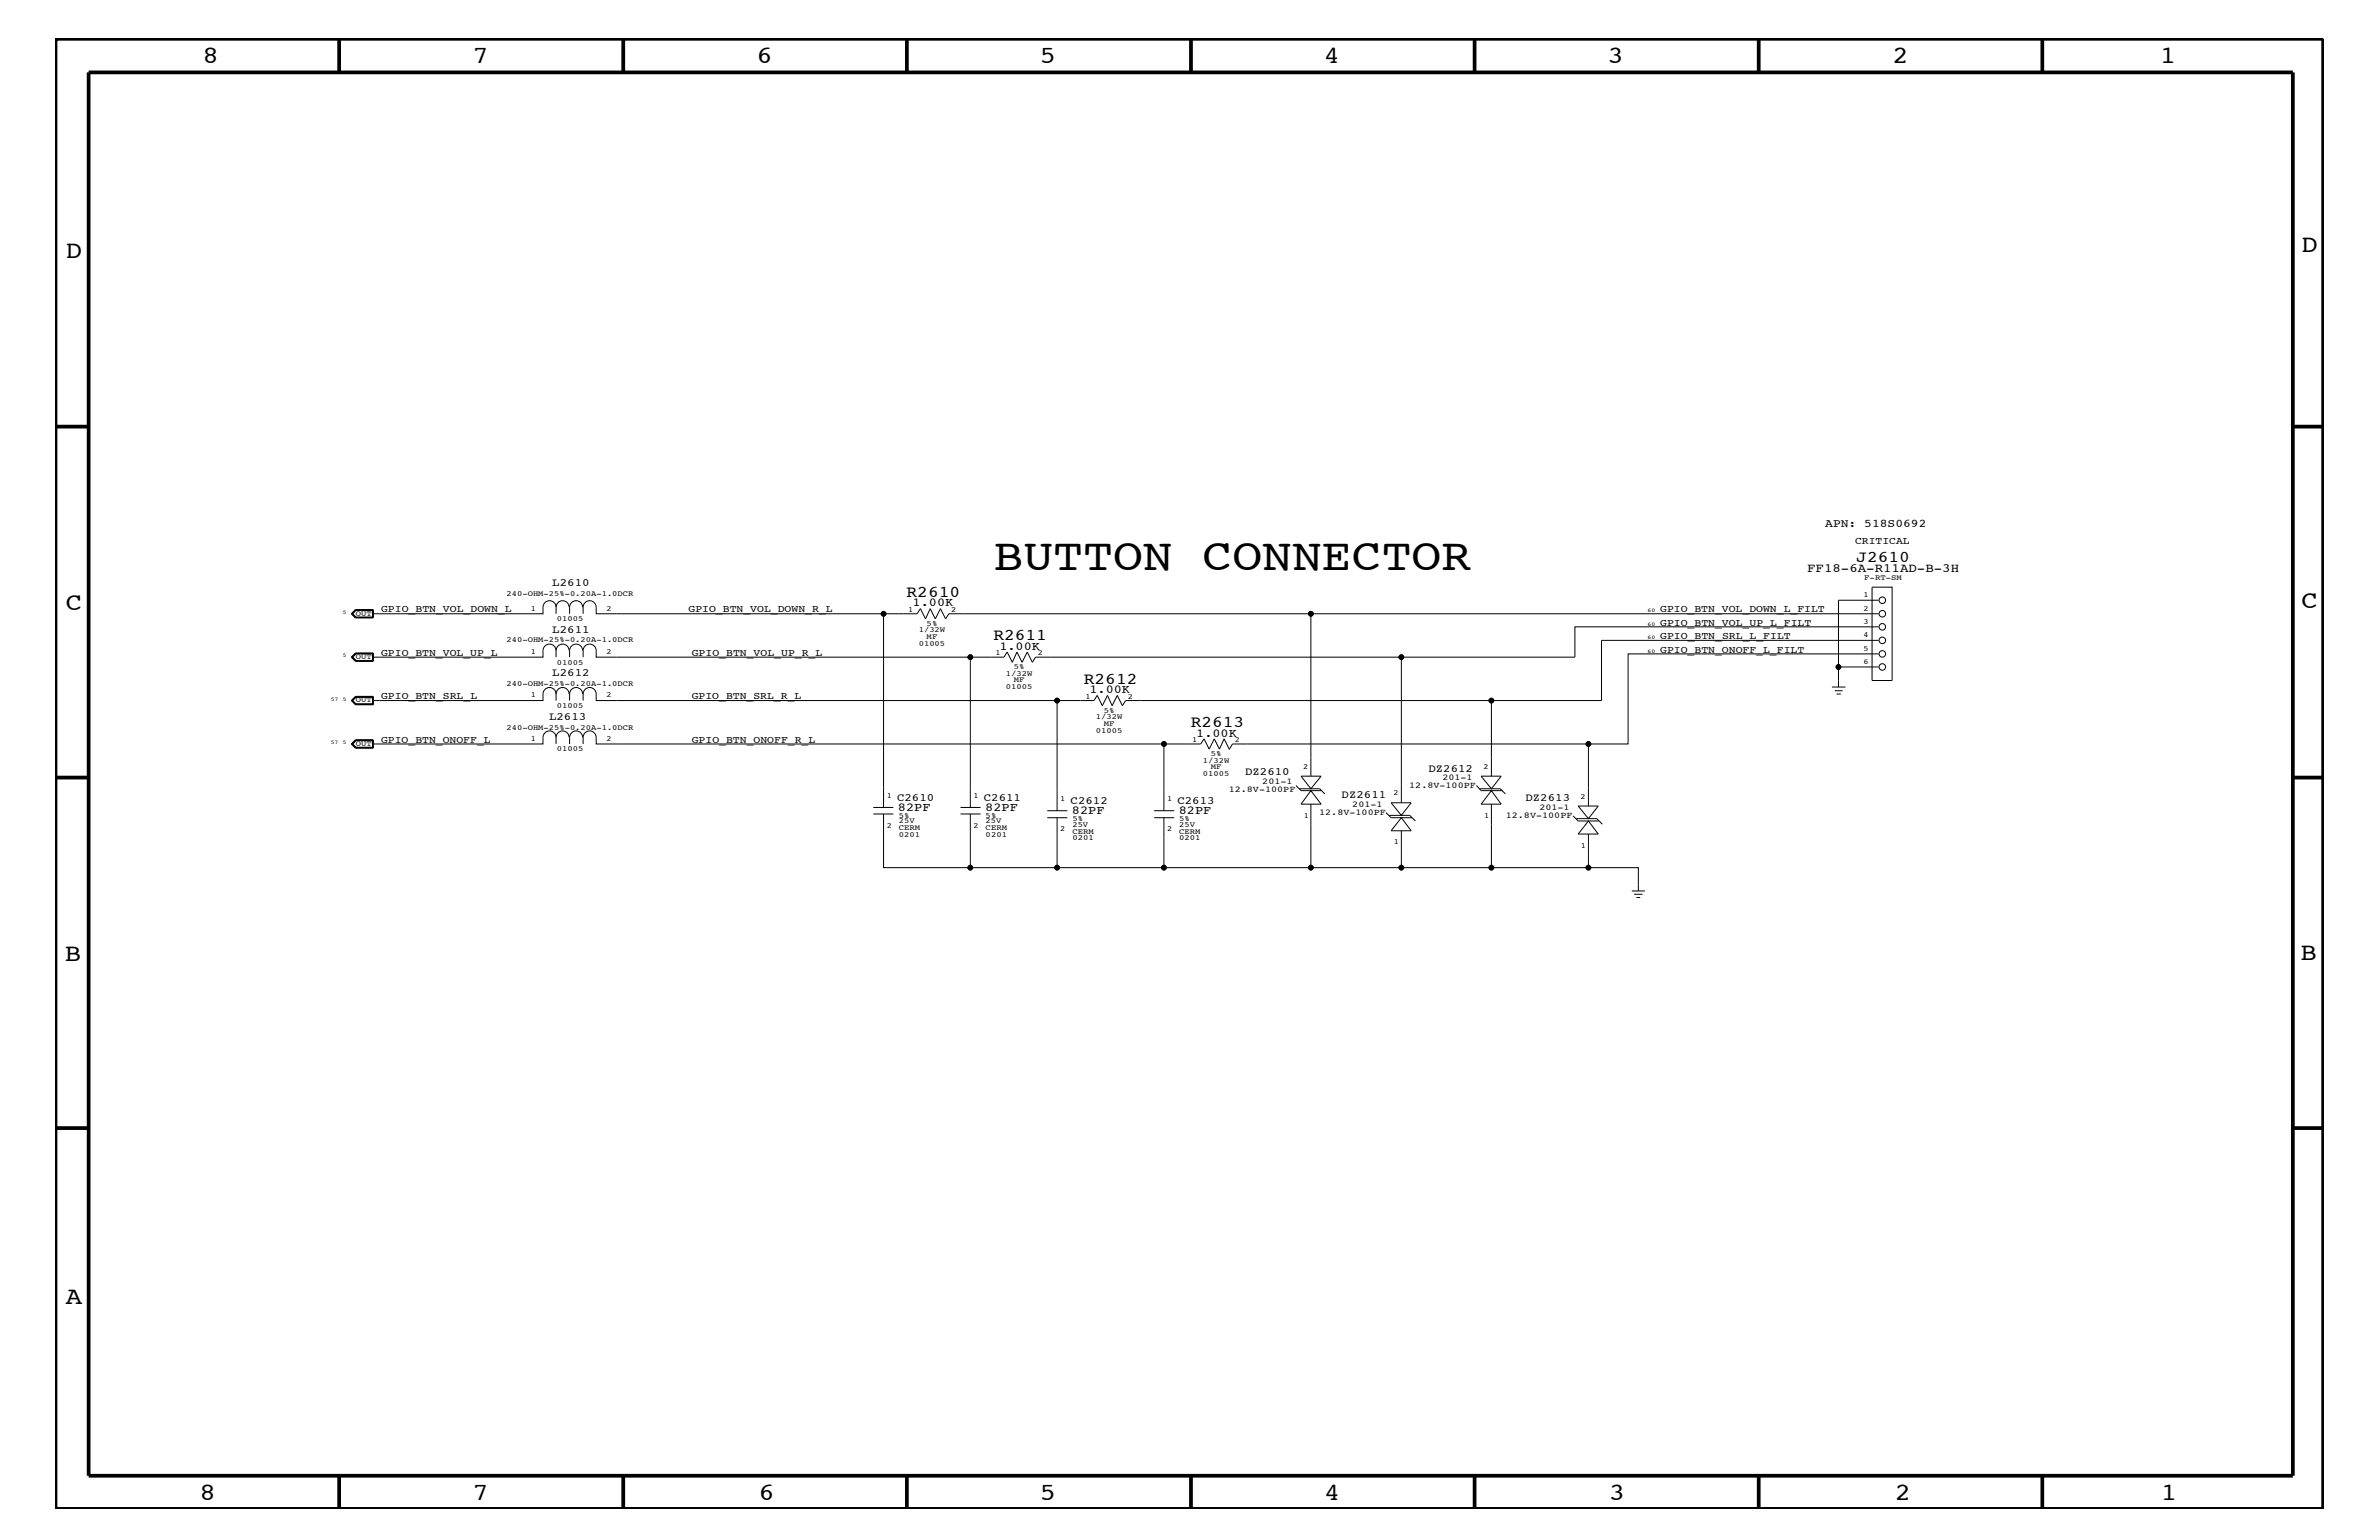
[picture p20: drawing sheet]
<svg xmlns="http://www.w3.org/2000/svg" width="432mm" height="279mm" viewBox="0 0 432 279" stroke-linecap="round" stroke-linejoin="round" font-family="sans-serif">
<defs><g id="words">
<text font-size="8.2" x="180.3" y="103.5">BUTTON CONNECTOR</text>
<g font-size="4.5">
<text x="36.7" y="11.5">8</text>
<text x="85.8" y="11.5">7</text>
<text x="137.3" y="11.5">6</text>
<text x="188.7" y="11.5">5</text>
<text x="240.3" y="11.5">4</text>
<text x="291.8" y="11.5">3</text>
<text x="343.5" y="11.5">2</text>
<text x="392" y="11.5">1</text>
<text x="11.9" y="46.8">D</text>
<text x="417.8" y="45.7">D</text>
<text x="11.9" y="110.6">C</text>
<text x="417.7" y="110.4">C</text>
<text x="11.8" y="174.3">B</text>
<text x="417.6" y="174.2">B</text>
<text x="11.9" y="236.7">A</text>
<text x="36.2" y="272.1">8</text>
<text x="85.8" y="272.1">7</text>
<text x="137.7" y="272.1">6</text>
<text x="188.7" y="272.1">5</text>
<text x="240.4" y="272.1">4</text>
<text x="292" y="272.1">3</text>
<text x="343.9" y="272.1">2</text>
<text x="392.2" y="272.1">1</text>
</g>
<g font-size="3">
<text x="336.9" y="102.1">J2610</text>
<text x="164.5" y="108.3">R2610</text>
<text x="180.3" y="116.2">R2611</text>
<text x="196.7" y="124.1">R2612</text>
<text x="216.1" y="131.9">R2613</text>
</g>
<text font-size="2.3" x="328" y="103.8">FF18-6A-R11AD-B-3H</text>
<g font-size="2.2">
<text x="165.7" y="110">1.00K</text>
<text x="181.4" y="117.9">1.00K</text>
<text x="197.7" y="125.8">1.00K</text>
<text x="217.1" y="133.6">1.00K</text>
<text x="163" y="147.1">82PF</text>
<text x="178.8" y="147.1">82PF</text>
<text x="194.6" y="147.7">82PF</text>
<text x="214" y="147.7">82PF</text>
</g>
<text font-size="2.1" x="331.3" y="95.6">APN: 518S0692</text>
<g font-size="2">
<text x="100.2" y="106.4">L2610</text>
<text x="100.2" y="114.8">L2611</text>
<text x="100.2" y="122.7">L2612</text>
<text x="99.7" y="130.7">L2613</text>
<text x="226" y="140.6">DZ2610</text>
<text x="259.3" y="140">DZ2612</text>
<text x="162.8" y="145.3">C2610</text>
<text x="178.6" y="145.3">C2611</text>
<text x="194.3" y="145.9">C2612</text>
<text x="213.7" y="145.9">C2613</text>
<text x="243.5" y="144.8">DZ2611</text>
<text x="276.9" y="145.4">DZ2613</text>
</g>
<g font-size="1.9">
<text x="336.7" y="98.7">CRITICAL</text>
<text x="69.2" y="111.1">GPIO_BTN_VOL_DOWN_L</text>
<text x="125" y="111.1">GPIO_BTN_VOL_DOWN_R_L</text>
<text x="301.3" y="111.1">GPIO_BTN_VOL_DOWN_L_FILT</text>
<text x="301.3" y="113.6">GPIO_BTN_VOL_UP_L_FILT</text>
<text x="69.2" y="119">GPIO_BTN_VOL_UP_L</text>
<text x="125.6" y="119">GPIO_BTN_VOL_UP_R_L</text>
<text x="301.3" y="118.4">GPIO_BTN_ONOFF_L_FILT</text>
<text x="301.3" y="115.9">GPIO_BTN_SRL_L_FILT</text>
<text x="69.2" y="126.9">GPIO_BTN_SRL_L</text>
<text x="125.6" y="126.9">GPIO_BTN_SRL_R_L</text>
<text x="69.2" y="134.7">GPIO_BTN_ONOFF_L</text>
<text x="125.6" y="134.7">GPIO_BTN_ONOFF_R_L</text>
</g>
<g font-size="1.6">
<text x="223" y="143.6">12.8V-100PF</text>
<text x="229.1" y="142.2">201-1</text>
<text x="255.8" y="143">12.8V-100PF</text>
<text x="261.8" y="141.5">201-1</text>
<text x="239.4" y="147.9">12.8V-100PF</text>
<text x="245.5" y="146.4">201-1</text>
<text x="273.3" y="148.4">12.8V-100PF</text>
<text x="279.4" y="147">201-1</text>
</g>
<g font-size="1.4">
<text x="338.4" y="105.2">F-RT-SM</text>
<text x="64.6" y="111.7">OUT</text>
<text x="91.9" y="108.1">240-OHM-25%-0.20A-1.0DCR</text>
<text x="96.4" y="110.8">1</text>
<text x="101" y="112.7">01005</text>
<text x="110.1" y="110.8">2</text>
<text x="164.8" y="111">1</text>
<text x="168.2" y="113.6">5%</text>
<text x="172.6" y="111">2</text>
<text x="338.2" y="108.3">1</text>
<text x="338.2" y="110.8">2</text>
<text x="338.2" y="113.1">3</text>
<text x="64.6" y="119.6">OUT</text>
<text x="91.9" y="116.5">240-OHM-25%-0.20A-1.0DCR</text>
<text x="96.4" y="118.6">1</text>
<text x="110.1" y="118.6">2</text>
<text x="166.8" y="117.2">01005</text>
<text x="166.8" y="114.8">1/32W</text>
<text x="168.2" y="115.9">MF</text>
<text x="180.7" y="118.9">1</text>
<text x="188.4" y="118.9">2</text>
<text x="338.2" y="115.6">4</text>
<text x="338.2" y="118.1">5</text>
<text x="91.9" y="124.4">240-OHM-25%-0.20A-1.0DCR</text>
<text x="101" y="120.6">01005</text>
<text x="182.6" y="125.1">01005</text>
<text x="182.6" y="122.6">1/32W</text>
<text x="184" y="121.4">5%</text>
<text x="184" y="123.8">MF</text>
<text x="338.2" y="120.4">6</text>
<text x="64.6" y="127.5">OUT</text>
<text x="96.4" y="126.5">1</text>
<text x="101" y="128.5">01005</text>
<text x="110.1" y="126.5">2</text>
<text x="197" y="126.8">1</text>
<text x="198.9" y="130.5">1/32W</text>
<text x="200.4" y="129.3">5%</text>
<text x="200.4" y="131.7">MF</text>
<text x="204.7" y="126.8">2</text>
<text x="64.6" y="135.3">OUT</text>
<text x="91.9" y="132.4">240-OHM-25%-0.20A-1.0DCR</text>
<text x="96.4" y="134.4">1</text>
<text x="101" y="136.3">01005</text>
<text x="110.1" y="134.4">2</text>
<text x="198.9" y="133">01005</text>
<text x="216.4" y="134.6">1</text>
<text x="219.8" y="137.2">5%</text>
<text x="224.1" y="134.6">2</text>
<text x="218.3" y="140.8">01005</text>
<text x="218.3" y="138.4">1/32W</text>
<text x="219.8" y="139.6">MF</text>
<text x="236.6" y="139.5">2</text>
<text x="269.2" y="139.5">2</text>
<text x="161" y="144.7">1</text>
<text x="163.2" y="149.4">25V</text>
<text x="163.2" y="148.4">5%</text>
<text x="176.7" y="144.7">1</text>
<text x="178.9" y="148.4">5%</text>
<text x="178.9" y="149.4">25V</text>
<text x="192.4" y="145.3">1</text>
<text x="194.6" y="149">5%</text>
<text x="211.8" y="145.3">1</text>
<text x="214" y="149">5%</text>
<text x="236.6" y="148.4">1</text>
<text x="252.9" y="144.3">2</text>
<text x="269.4" y="148.4">1</text>
<text x="286.8" y="144.9">2</text>
<text x="161" y="150.1">2</text>
<text x="163.2" y="151.8">0201</text>
<text x="163.2" y="150.6">CERM</text>
<text x="176.7" y="150.1">2</text>
<text x="178.9" y="150.7">CERM</text>
<text x="178.9" y="151.8">0201</text>
<text x="192.4" y="150.7">2</text>
<text x="194.6" y="150.1">25V</text>
<text x="194.6" y="151.2">CERM</text>
<text x="194.6" y="152.4">0201</text>
<text x="211.8" y="150.7">2</text>
<text x="214" y="150.1">25V</text>
<text x="214" y="151.2">CERM</text>
<text x="214" y="152.4">0201</text>
<text x="253" y="153.2">1</text>
<text x="286.9" y="153.8">1</text>
</g>
<g font-size="1">
<text x="62.2" y="111.4">5</text>
<text x="299" y="111.1">60</text>
<text x="299" y="113.6">60</text>
<text x="62.2" y="119.2">5</text>
<text x="299" y="118.4">60</text>
<text x="299" y="115.9">60</text>
<text x="60" y="127.1">57</text>
<text x="62.2" y="127.1">5</text>
<text x="60" y="135">57</text>
<text x="62.2" y="135">5</text>
</g>
</g></defs>
<g fill="none" stroke="#000" stroke-width=".18">
<path d="M63.8 119.2l.7-.7h3.2v1.5h-3.2zM63.8 111.4l.7-.8h3.2v1.5h-3.2zM64.6 118.6l-.7 .6 .7 .7M64.6 110.7l-.7 .7 .7 .6M67.7 118.6h-3.1l-.6 .6 .6 .6h3.1M67.7 110.8h-3.1l-.6 .6 .6 .5h3.1M67.7 110.7v1.3M67.7 118.6v1.3M67.7 118.6h-3.2l-.7 .6 .7 .7h3.2M67.7 110.7h-3.2l-.7 .7 .7 .6h3.2M100.9 110.2a1.19 1.19 0 0 0-1.2-1.2 1.19 1.19 0 0 0-1.1 1.2v1.2h-30.9M100.9 118a1.19 1.19 0 0 0-1.2-1.1 1.19 1.19 0 0 0-1.1 1.1v1.2h-30.9"/>
<path d="M100.9 110.2v1.2M100.9 118v1.2M100.9 110.2a1.19 1.19 0 0 1 1.2-1.2 1.19 1.19 0 0 1 1.2 1.2M100.9 118a1.19 1.19 0 0 1 1.2-1.1 1.19 1.19 0 0 1 1.2 1.1M105.8 110.2a1.19 1.19 0 0 0-1.2-1.2 1.19 1.19 0 0 0-1.2 1.2v1.2M105.8 118a1.19 1.19 0 0 0-1.2-1.1 1.19 1.19 0 0 0-1.2 1.1v1.2M160.4 111.4h-52.2v-1.2a1.19 1.19 0 0 0-1.2-1.2 1.19 1.19 0 0 0-1.2 1.2v1.2M176.1 119.2h-67.9v-1.2a1.19 1.19 0 0 0-1.2-1.1 1.19 1.19 0 0 0-1.2 1.1v1.2M237.9 111.4v29.4M339.8 106.5h3.6v17h-3.6zM341 111.4h-168.8l-.6 .9-.9-1.9-.9 1.9-1-1.9-.8 1.9-.9-1.9-.6 1h-6.1v35.1M341 118.6h-45.5v16.4h-7.2"/>
<path d="M341 113.7h-55.1v5.5h-31.5M341 108.9h-7.3v12.1h7.3M341 116.2h-50.3v10.9h-20M63.8 127.1l.7-.8h3.2v1.6h-3.2zM63.8 135l.7-.8h3.2v1.5h-3.2zM64.6 134.3l-.7 .7 .7 .7M64.6 126.4l-.7 .7 .7 .7M67.7 134.4h-3.1l-.6 .6 .6 .6h3.1M67.7 126.5h-3.1l-.6 .6 .6 .6h3.1M67.7 126.4v1.4M67.7 134.3v1.4M67.7 134.3h-3.2l-.7 .7 .7 .7h3.2"/>
<path d="M67.7 126.4h-3.2l-.7 .7 .7 .7h3.2M100.9 125.9a1.19 1.19 0 0 0-1.2-1.2 1.19 1.19 0 0 0-1.1 1.2v1.2h-30.9M100.9 133.8a1.19 1.19 0 0 0-1.2-1.2 1.19 1.19 0 0 0-1.1 1.2v1.2h-30.9M100.9 125.9v1.2M100.9 133.8v1.2M100.9 125.9a1.19 1.19 0 0 1 1.2-1.2 1.19 1.19 0 0 1 1.2 1.2M100.9 133.8a1.19 1.19 0 0 1 1.2-1.2 1.19 1.19 0 0 1 1.2 1.2M105.8 125.9a1.19 1.19 0 0 0-1.2-1.2 1.19 1.19 0 0 0-1.2 1.2v1.2M105.8 133.8a1.19 1.19 0 0 0-1.2-1.2 1.19 1.19 0 0 0-1.2 1.2v1.2M105.8 127.1v-1.2a1.19 1.19 0 0 1 1.2-1.2 1.19 1.19 0 0 1 1.2 1.2v1.2h90.4l.5-.9 1 1.8 .9-1.8 .9 1.8 .9-1.8 .9 1.8 .6-.9h66.4v13.7M105.8 135v-1.2a1.19 1.19 0 0 1 1.2-1.2 1.19 1.19 0 0 1 1.2 1.2v1.2h109.7l.6-1 1 1.9 .9-1.9 .9 1.9 .9-1.9 .9 1.9M191.9 127.1v20"/>
<path d="M211.3 135v12.1M223.1 136l.6-1h64.6v11.2M332.5 124.6h2.5M333 125.3h1.5M333.4 125.9h.7M333.7 121v3.6M158.5 146.5h3.6M158.5 147.7h3.6M160.4 147.7v9.7h15.7v-9.7M174.3 146.5h3.7M174.3 147.7h3.7M176.1 157.4h15.8"/>
<path d="M190.1 147.1h3.6M190.1 148.4h3.6M191.9 148.4v9h19.4v-9M209.5 147.1h3.6M209.5 148.4h3.6M235.2 142.5l.9 .9h3.8M235.8 143.1h3.7l1 .9M236.1 140.8h3.7l-1.9 2.3zM237.9 143.4l1.9 2.5h-3.7zM237.9 145.9v11.5h-26.6M237.9 157.4h16.5M251.6 147.4l.9 1h3.8"/>
<path d="M252.2 147.9h3.7l1 1M252.5 145.6h3.6l-1.7 2.3zM254.4 148.4l1.7 2.3h-3.6zM254.4 145.6v-26.4h-66.4l-.6 1-1-1.9-.9 1.9-.9-1.9-.9 1.9-.9-1.9-.6 .9h-6.1v27.3M268 142.5l.8 .9h3.8M268.5 143.1h3.8l.9 .9M268.8 140.8h3.7l-1.8 2.3zM270.7 143.4l1.8 2.5h-3.7zM270.7 157.4h17.6M270.7 145.9v11.5h-16.3v-6.7M285.5 148l.9 .9h3.8M286.1 148.5h3.7l1 1"/>
<path d="M286.4 146.2h3.7l-1.8 2.3zM288.3 148.9l1.8 2.4h-3.7zM288.3 151.3v6.1h9.1v4.2M296.2 161.6h2.4M296.6 162.2h1.5M297 162.8h.7"/>
<circle cx="160.4" cy="111.4" r=".42"/>
<circle cx="176.1" cy="119.2" r=".42"/>
<circle cx="237.9" cy="111.4" r=".42"/>
<circle cx="254.4" cy="119.2" r=".42"/>
<circle cx="341.7" cy="118.6" r=".59"/>
<circle cx="341.7" cy="113.7" r=".59"/>
<circle cx="341.7" cy="111.4" r=".59"/>
<circle cx="341.7" cy="108.9" r=".59"/>
<circle cx="341.7" cy="116.2" r=".59"/>
<circle cx="191.9" cy="127.1" r=".42"/>
<circle cx="211.3" cy="135" r=".42"/>
<circle cx="270.7" cy="127.1" r=".42"/>
<circle cx="288.3" cy="135" r=".42"/>
<circle cx="333.7" cy="121" r=".42"/>
<circle cx="341.7" cy="121" r=".59"/>
<circle cx="176.1" cy="157.4" r=".42"/>
<circle cx="191.9" cy="157.4" r=".42"/>
<circle cx="211.3" cy="157.4" r=".42"/>
<circle cx="237.9" cy="157.4" r=".42"/>
<circle cx="254.4" cy="157.4" r=".42"/>
<circle cx="270.7" cy="157.4" r=".42"/>
<circle cx="288.3" cy="157.4" r=".42"/>
</g>
<g fill="none" stroke="#000" stroke-width=".68" stroke-linecap="butt">
<path d="M10.1 7h411.6v266.8h-411.6zM16.1 13.1h400.1v254.6h-400.1zM61.6 7v6.1M113.1 7v6.1M164.6 7v6.1M216.2 7v6.1M267.6 7v6.1M319.2 7v6.1M370.7 7v6.1M10.1 77.4h6M416.2 77.4h5.5M10.1 141.1h6"/>
<path d="M416.2 141.1h5.5M10.1 204.7h6M416.2 204.7h5.5M61.6 267.7v6.1M113.1 267.7v6.1M164.6 267.7v6.1M216.2 268v5.8M267.6 267.7v6.1M319.2 267.7v6.1M370.7 267.7v6.1"/>
</g>
<g fill="#000">
<circle cx="160.4" cy="111.4" r=".42"/>
<circle cx="176.1" cy="119.2" r=".42"/>
<circle cx="237.9" cy="111.4" r=".42"/>
<circle cx="254.3" cy="119.2" r=".42"/>
<circle cx="191.9" cy="127.1" r=".42"/>
<circle cx="211.2" cy="135" r=".42"/>
<circle cx="270.7" cy="127.1" r=".42"/>
<circle cx="288.3" cy="135" r=".42"/>
<circle cx="333.7" cy="121" r=".42"/>
<circle cx="176.1" cy="157.4" r=".42"/>
<circle cx="191.9" cy="157.4" r=".42"/>
<circle cx="211.2" cy="157.4" r=".42"/>
<circle cx="237.9" cy="157.4" r=".42"/>
<circle cx="254.3" cy="157.4" r=".42"/>
<circle cx="270.7" cy="157.4" r=".42"/>
<circle cx="288.3" cy="157.4" r=".42"/>
</g>
<use href="#words"/>
</svg>
